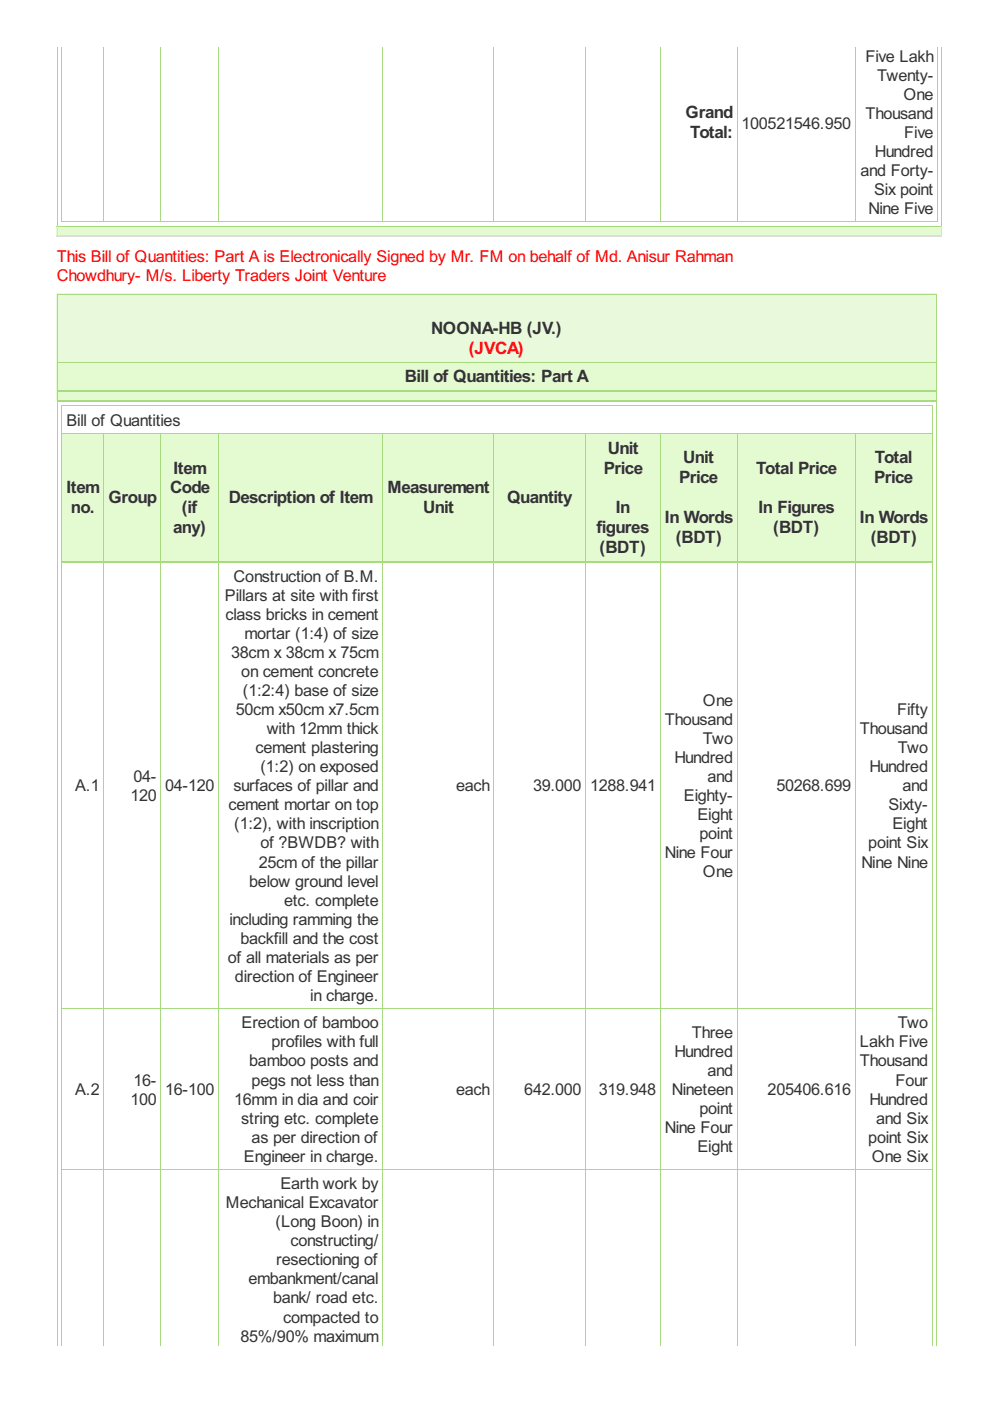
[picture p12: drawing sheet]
<svg xmlns="http://www.w3.org/2000/svg" width="210mm" height="297mm" viewBox="0 0 210 297" stroke-linecap="round" stroke-linejoin="round" font-family="sans-serif">
<defs><g id="words">
<g font-size="4" fill="#333">
<text x="145.3" y="25.1">Grand</text>
<text x="146.3" y="29.3">Total:</text>
<text x="91.4" y="70.8">NOONA-HB (JV.)</text>
<text x="85.8" y="81.1">Bill of Quantities: Part A</text>
<text x="36.8" y="100.4">Item</text>
<text x="128" y="100.4">Price</text>
<text x="128.9" y="96.2">Unit</text>
<text x="144.8" y="98.2">Unit</text>
<text x="160.3" y="100.4">Total Price</text>
<text x="185.5" y="98.2">Total</text>
<text x="14.1" y="104.6">Item</text>
<text x="23" y="106.6">Group</text>
<text x="36.1" y="104.6">Code</text>
<text x="48.5" y="106.6">Description of Item</text>
<text x="82.1" y="104.6">Measurement</text>
<text x="107.5" y="106.6">Quantity</text>
<text x="144" y="102.4">Price</text>
<text x="185.3" y="102.4">Price</text>
<text x="15" y="108.8">no.</text>
<text x="36.7" y="113">any)</text>
<text x="38.6" y="108.8">(if</text>
<text x="89.7" y="108.8">Unit</text>
<text x="126.5" y="113">figures</text>
<text x="130.5" y="108.8">In</text>
<text x="141" y="110.8">In Words</text>
<text x="160.8" y="108.8">In Figures</text>
<text x="163.9" y="113">(BDT)</text>
<text x="182.3" y="110.8">In Words</text>
<text x="127.1" y="117.2">(BDT)</text>
<text x="143.3" y="115">(BDT)</text>
<text x="184.6" y="115">(BDT)</text>
</g>
<text font-size="4" fill="#f00" x="99.4" y="75">(JVCA)</text>
<g font-size="3.9" fill="#333">
<text x="183.5" y="13.2">Five Lakh</text>
<text x="186" y="17.2">Twenty-</text>
<text x="191.6" y="21.3">One</text>
<text x="157.2" y="27.3">100521546.950</text>
<text x="183.5" y="25.3">Thousand</text>
<text x="191.7" y="29.3">Five</text>
<text x="185.5" y="33.4">Hundred</text>
<text x="182.4" y="37.4">and Forty-</text>
<text x="185.3" y="41.4">Six point</text>
<text x="184.2" y="45.5">Nine Five</text>
<text x="14.1" y="90.3">Bill of Quantities</text>
<text x="49.5" y="123.4">Construction of B.M.</text>
<text x="47.7" y="127.5">Pillars at site with first</text>
<text x="47.8" y="131.5">class bricks in cement</text>
<text x="51.8" y="135.5">mortar (1:4) of size</text>
<text x="49" y="139.6">38cm x 38cm x 75cm</text>
<text x="51.2" y="143.6">on cement concrete</text>
<text x="51.5" y="147.6">(1:2:4) base of size</text>
<text x="149" y="149.6">One</text>
<text x="50" y="151.7">50cm x50cm x7.5cm</text>
<text x="56.5" y="155.7">with 12mm thick</text>
<text x="141" y="153.7">Thousand</text>
<text x="182.3" y="155.7">Thousand</text>
<text x="190.2" y="151.7">Fifty</text>
<text x="54.2" y="159.7">cement plastering</text>
<text x="143" y="161.7">Hundred</text>
<text x="149" y="157.7">Two</text>
<text x="190.4" y="159.7">Two</text>
<text x="15.9" y="167.8">A.1</text>
<text x="28.3" y="165.8">04-</text>
<text x="35" y="167.8">04-120</text>
<text x="49.5" y="167.8">surfaces of pillar and</text>
<text x="55.2" y="163.8">(1:2) on exposed</text>
<text x="96.7" y="167.8">each</text>
<text x="113" y="167.8">39.000</text>
<text x="125.1" y="167.8">1288.941</text>
<text x="150" y="165.8">and</text>
<text x="164.6" y="167.8">50268.699</text>
<text x="184.3" y="163.8">Hundred</text>
<text x="191.3" y="167.8">and</text>
<text x="27.6" y="169.8">120</text>
<text x="48.5" y="171.8">cement mortar on top</text>
<text x="145" y="169.8">Eighty-</text>
<text x="147.9" y="173.8">Eight</text>
<text x="188.4" y="171.8">Sixty-</text>
<text x="49.7" y="175.9">(1:2), with inscription</text>
<text x="55.2" y="179.9">of ?BWDB? with</text>
<text x="148.3" y="177.9">point</text>
<text x="184.1" y="179.9">point Six</text>
<text x="189.2" y="175.9">Eight</text>
<text x="54.9" y="183.9">25cm of the pillar</text>
<text x="141" y="181.9">Nine Four</text>
<text x="149" y="185.9">One</text>
<text x="182.6" y="183.9">Nine Nine</text>
<text x="52.8" y="188">below ground level</text>
<text x="60.2" y="192">etc. complete</text>
<text x="48.6" y="196">including ramming the</text>
<text x="51" y="200.1">backfill and the cost</text>
<text x="48.3" y="204.1">of all materials as per</text>
<text x="49.8" y="208.1">direction of Engineer</text>
<text x="65.8" y="212.2">in charge.</text>
<text x="51.2" y="218">Erection of bamboo</text>
<text x="146.7" y="220.1">Three</text>
<text x="190.4" y="218">Two</text>
<text x="52.8" y="226.1">bamboo posts and</text>
<text x="57.6" y="222.1">profiles with full</text>
<text x="143" y="224.1">Hundred</text>
<text x="182.3" y="222.1">Lakh Five</text>
<text x="182.3" y="226.1">Thousand</text>
<text x="15.9" y="232.2">A.2</text>
<text x="28.3" y="230.1">16-</text>
<text x="35" y="232.2">16-100</text>
<text x="53.3" y="230.1">pegs not less than</text>
<text x="96.7" y="232.2">each</text>
<text x="111.2" y="232.2">642.000</text>
<text x="127" y="232.2">319.948</text>
<text x="142.5" y="232.2">Nineteen</text>
<text x="150" y="228.1">and</text>
<text x="162.8" y="232.2">205406.616</text>
<text x="189.9" y="230.1">Four</text>
<text x="27.6" y="234.2">100</text>
<text x="49.7" y="234.2">16mm in dia and coir</text>
<text x="51.2" y="238.2">string etc. complete</text>
<text x="148.3" y="236.2">point</text>
<text x="184.3" y="234.2">Hundred</text>
<text x="185.8" y="238.2">and Six</text>
<text x="53.3" y="242.2">as per direction of</text>
<text x="141" y="240.2">Nine Four</text>
<text x="147.9" y="244.3">Eight</text>
<text x="184.1" y="242.2">point Six</text>
<text x="51.7" y="246.3">Engineer in charge.</text>
<text x="184.8" y="246.3">One Six</text>
<text x="47.9" y="256.2">Mechanical Excavator</text>
<text x="59.5" y="252.2">Earth work by</text>
<text x="58.4" y="260.2">(Long Boon) in</text>
<text x="58.6" y="268.3">resectioning of</text>
<text x="61.6" y="264.3">constructing/</text>
<text x="52.7" y="272.3">embankment/canal</text>
<text x="57.9" y="276.4">bank/ road etc.</text>
<text x="60.1" y="280.4">compacted to</text>
<text x="51" y="284.4">85%/90% maximum</text>
</g>
<g font-size="3.9" fill="#f00">
<text x="12.1" y="55.5">This Bill of Quantities: Part A is Electronically Signed by Mr. FM on behalf of Md. Anisur Rahman</text>
<text x="12.1" y="59.6">Chowdhury- M/s. Liberty Traders Joint Venture</text>
</g>
</g></defs>
<path d="M13.1 9.9v37.2M22 9.9v37.2M34.1 9.9v37.2M46.4 9.9v37.2M81.2 9.9v37.2M104.7 9.9v37.2M124.2 9.9v37.2M140 9.9v37.2M156.3 9.9v37.2M181.3 9.9v37.2M198.8 9.9v37.2M13 47h185.9" fill="none" stroke="#a8da7f" stroke-width=".21"/>
<path d="M12 48h187.6v2h-187.6z" fill="#e4fad0"/>
<path d="M12.1 9.9v38.2M199.6 9.9v38.2M12 48.1h187.7" fill="none" stroke="#a8da7f" stroke-width=".21"/>
<path d="M12.1 48v2.2M199.6 48v2.2" fill="none" stroke="#ddd" stroke-width=".21"/>
<path d="M12 50h187.7" fill="none" stroke="#ddd" stroke-width=".34"/>
<path d="M12 62.3h186.4v14.4h-186.4z" fill="#e9f9db"/>
<g fill="#e4fad0">
<path d="M12 76.7h186.4v6.2h-186.4z"/>
<path d="M12 82.9h186.4v2h-186.4z"/>
<path d="M13 91.8h8.9v27.3h-8.9z"/>
<path d="M21.9 91.8h12.1v27.3h-12.1z"/>
<path d="M34 91.8h12.3v27.3h-12.3z"/>
<path d="M46.3 91.8h34.8v27.3h-34.8z"/>
<path d="M81.1 91.8h23.5v27.3h-23.5z"/>
<path d="M104.6 91.8h19.5v27.3h-19.5z"/>
<path d="M124.1 91.8h15.8v27.3h-15.8z"/>
<path d="M139.9 91.8h16.3v27.3h-16.3z"/>
<path d="M156.2 91.8h25v27.3h-25z"/>
<path d="M181.2 91.8h16.3v27.3h-16.3z"/>
</g>
<g fill="none" stroke="#a8da7f" stroke-width=".21">
<path d="M12 62.3h186.6M12 76.8h186.6M12.1 62.3v223M198.5 62.3v223M13 86h184.7M13 91.9h184.7M13.1 86v199.3M22 91.8v193.5M34.1 91.8v193.5M46.4 91.8v193.5M81.2 91.8v193.5M104.7 91.8v193.5"/>
<path d="M124.2 91.8v193.5M140 91.8v193.5M156.3 91.8v193.5M181.3 91.8v193.5M197.6 86v199.3M13 213.8h184.7M13 247.9h184.7"/>
</g>
<path d="M12 82.9h186.6M12 84.9h186.6M13 119.1h184.7" fill="none" stroke="#a8da7f" stroke-width=".34"/>
<use href="#words"/>
</svg>
